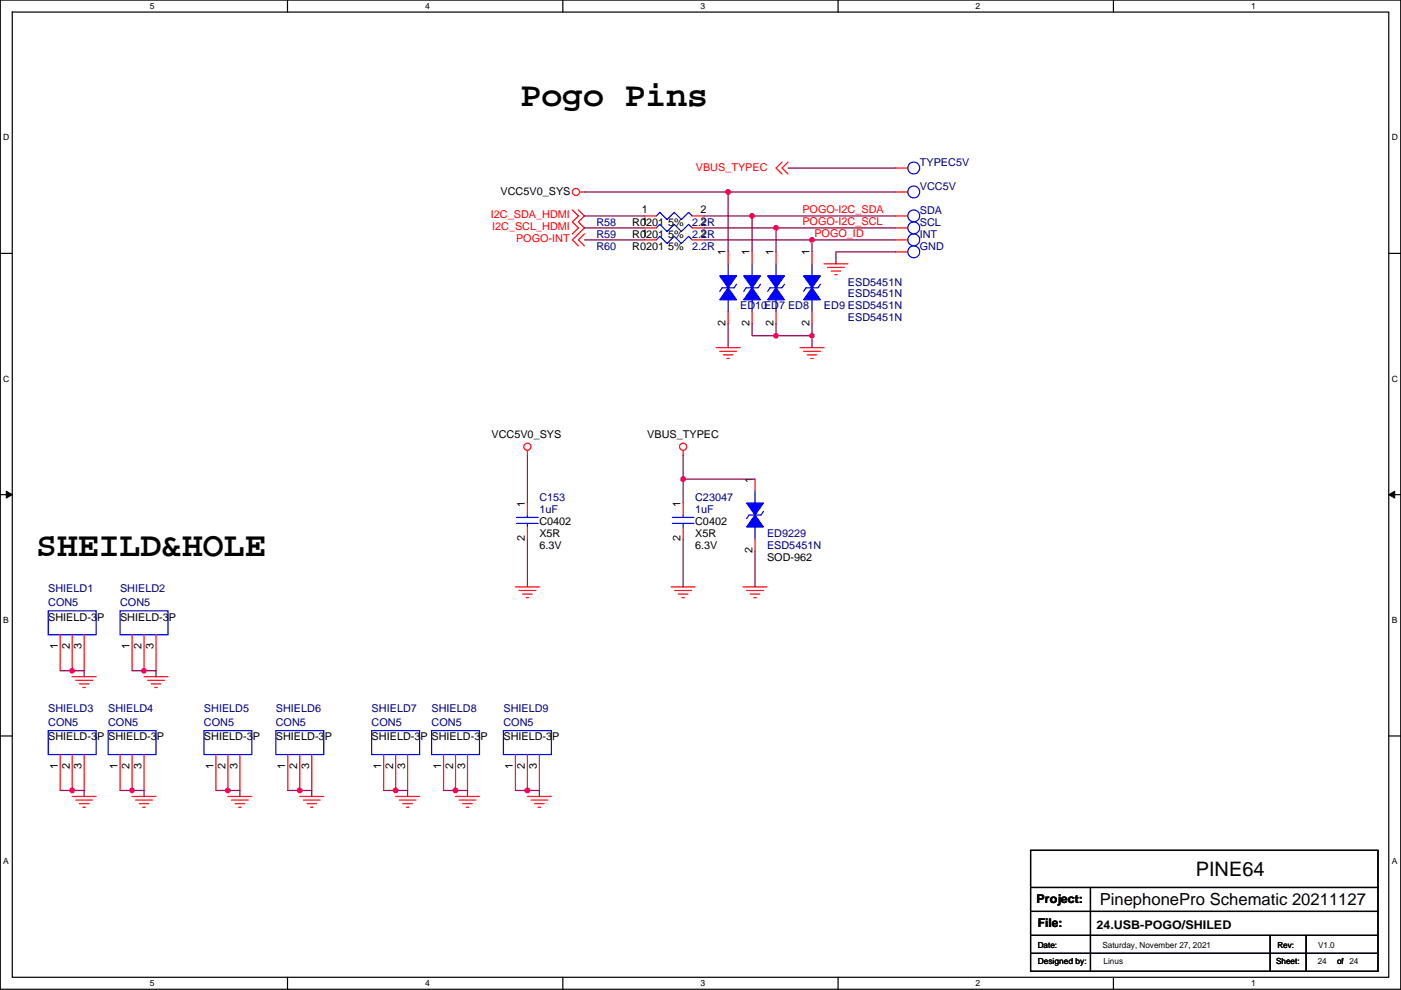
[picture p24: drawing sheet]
<svg xmlns="http://www.w3.org/2000/svg" width="297mm" height="210mm" viewBox="0 0 297 210" stroke-linecap="round" stroke-linejoin="round" font-family="sans-serif">
<defs><g id="words">
<g font-size="7.4">
<text x="110.4" y="22.4">Pogo Pins</text>
<text x="7.7" y="117.9">SHEILD&amp;HOLE</text>
</g>
<text font-size="4.2" x="253.5" y="185.8">PINE64</text>
<text font-size="3.5" x="233.2" y="192">PinephonePro Schematic 20211127</text>
<g font-size="2.5">
<text x="219.8" y="191.6">Project:</text>
<text x="220" y="196.7">File:</text>
<text x="232.5" y="197">24.USB-POGO/SHILED</text>
</g>
<g font-size="2.3" fill="#000080">
<text x="195" y="35.2">TYPEC5V</text>
<text x="195" y="40.2">VCC5V</text>
<text x="126.4" y="47.9">R58</text>
<text x="146.8" y="47.9">2.2R</text>
<text x="195" y="45.3">SDA</text>
<text x="195" y="47.9">SCL</text>
<text x="126.4" y="52.9">R60</text>
<text x="126.4" y="50.4">R59</text>
<text x="146.8" y="52.9">2.2R</text>
<text x="146.8" y="50.4">2.2R</text>
<text x="195" y="52.9">GND</text>
<text x="195" y="50.4">INT</text>
<text x="156.9" y="65.6">ED10ED7 ED8</text>
<text x="174.7" y="65.6">ED9 ESD5451N</text>
<text x="179.8" y="63.1">ESD5451N</text>
<text x="179.8" y="60.6">ESD5451N</text>
<text x="179.8" y="68.2">ESD5451N</text>
<text x="114.4" y="106.2">C153</text>
<text x="147.4" y="106.2">C23047</text>
<text x="114.4" y="108.8">1uF</text>
<text x="147.4" y="108.8">1uF</text>
<text x="162.6" y="113.8">ED9229</text>
<text x="162.6" y="116.4">ESD5451N</text>
<text x="10.2" y="125.5">SHIELD1</text>
<text x="25.5" y="125.5">SHIELD2</text>
<text x="10.2" y="128.6">CON5</text>
<text x="25.5" y="128.6">CON5</text>
<text x="10.2" y="150.9">SHIELD3</text>
<text x="10.2" y="154">CON5</text>
<text x="22.9" y="150.9">SHIELD4</text>
<text x="22.9" y="154">CON5</text>
<text x="43.2" y="150.9">SHIELD5</text>
<text x="43.2" y="154">CON5</text>
<text x="58.5" y="150.9">SHIELD6</text>
<text x="58.5" y="154">CON5</text>
<text x="78.8" y="150.9">SHIELD7</text>
<text x="78.8" y="154">CON5</text>
<text x="91.5" y="150.9">SHIELD8</text>
<text x="91.5" y="154">CON5</text>
<text x="106.7" y="150.9">SHIELD9</text>
<text x="106.7" y="154">CON5</text>
</g>
<g font-size="2.3">
<text x="106.1" y="41.3">VCC5V0_SYS</text>
<text x="134.1" y="47.9">R0201 5%</text>
<text x="136.1" y="47.8">1</text>
<text x="136.1" y="45.3">1</text>
<text x="148.5" y="47.8">2</text>
<text x="148.5" y="45.3">2</text>
<text x="134.1" y="52.9">R0201 5%</text>
<text x="134.1" y="50.4">R0201 5%</text>
<text x="136.1" y="50.4">1</text>
<text x="148.5" y="50.4">2</text>
<text x="153.8" y="54.2" transform="rotate(-90 153.8 54.2)">1</text>
<text x="158.9" y="54.2" transform="rotate(-90 158.9 54.2)">1</text>
<text x="164" y="54.2" transform="rotate(-90 164 54.2)">1</text>
<text x="171.6" y="54.2" transform="rotate(-90 171.6 54.2)">1</text>
<text x="153.8" y="69.2" transform="rotate(-90 153.8 69.2)">2</text>
<text x="158.9" y="69.2" transform="rotate(-90 158.9 69.2)">2</text>
<text x="164" y="69.2" transform="rotate(-90 164 69.2)">2</text>
<text x="171.6" y="69.2" transform="rotate(-90 171.6 69.2)">2</text>
<text x="104.2" y="93">VCC5V0_SYS</text>
<text x="137.2" y="93">VBUS_TYPEC</text>
<text x="111.3" y="107.5" transform="rotate(-90 111.3 107.5)">1</text>
<text x="144.3" y="107.5" transform="rotate(-90 144.3 107.5)">1</text>
<text x="159.6" y="102.4" transform="rotate(-90 159.6 102.4)">1</text>
<text x="114.4" y="111.3">C0402</text>
<text x="114.4" y="113.8">X5R</text>
<text x="147.4" y="111.3">C0402</text>
<text x="147.4" y="113.8">X5R</text>
<text x="111.3" y="114.9" transform="rotate(-90 111.3 114.9)">2</text>
<text x="114.4" y="116.4">6.3V</text>
<text x="144.3" y="114.9" transform="rotate(-90 144.3 114.9)">2</text>
<text x="147.4" y="116.4">6.3V</text>
<text x="159.6" y="117.4" transform="rotate(-90 159.6 117.4)">2</text>
<text x="162.6" y="118.9">SOD-962</text>
<text x="10.2" y="131.6">SHIELD-3P</text>
<text x="25.5" y="131.6">SHIELD-3P</text>
<text x="12.2" y="137.7" transform="rotate(-90 12.2 137.7)">1</text>
<text x="14.8" y="137.7" transform="rotate(-90 14.8 137.7)">2</text>
<text x="17.3" y="137.7" transform="rotate(-90 17.3 137.7)">3</text>
<text x="27.5" y="137.7" transform="rotate(-90 27.5 137.7)">1</text>
<text x="30" y="137.7" transform="rotate(-90 30 137.7)">2</text>
<text x="32.6" y="137.7" transform="rotate(-90 32.6 137.7)">3</text>
<text x="10.2" y="157">SHIELD-3P SHIELD-3P</text>
<text x="43.2" y="157">SHIELD-3P</text>
<text x="58.5" y="157">SHIELD-3P</text>
<text x="78.8" y="157">SHIELD-3P SHIELD-3P</text>
<text x="106.7" y="157">SHIELD-3P</text>
<text x="12.2" y="163.1" transform="rotate(-90 12.2 163.1)">1</text>
<text x="14.8" y="163.1" transform="rotate(-90 14.8 163.1)">2</text>
<text x="17.3" y="163.1" transform="rotate(-90 17.3 163.1)">3</text>
<text x="24.9" y="163.1" transform="rotate(-90 24.9 163.1)">1</text>
<text x="27.5" y="163.1" transform="rotate(-90 27.5 163.1)">2</text>
<text x="30" y="163.1" transform="rotate(-90 30 163.1)">3</text>
<text x="45.3" y="163.1" transform="rotate(-90 45.3 163.1)">1</text>
<text x="47.8" y="163.1" transform="rotate(-90 47.8 163.1)">2</text>
<text x="50.3" y="163.1" transform="rotate(-90 50.3 163.1)">3</text>
<text x="60.5" y="163.1" transform="rotate(-90 60.5 163.1)">1</text>
<text x="63" y="163.1" transform="rotate(-90 63 163.1)">2</text>
<text x="65.6" y="163.1" transform="rotate(-90 65.6 163.1)">3</text>
<text x="80.8" y="163.1" transform="rotate(-90 80.8 163.1)">1</text>
<text x="83.4" y="163.1" transform="rotate(-90 83.4 163.1)">2</text>
<text x="85.9" y="163.1" transform="rotate(-90 85.9 163.1)">3</text>
<text x="93.5" y="163.1" transform="rotate(-90 93.5 163.1)">1</text>
<text x="96.1" y="163.1" transform="rotate(-90 96.1 163.1)">2</text>
<text x="98.6" y="163.1" transform="rotate(-90 98.6 163.1)">3</text>
<text x="108.8" y="163.1" transform="rotate(-90 108.8 163.1)">1</text>
<text x="111.3" y="163.1" transform="rotate(-90 111.3 163.1)">2</text>
<text x="113.8" y="163.1" transform="rotate(-90 113.8 163.1)">3</text>
</g>
<g font-size="2.3" fill="#f00">
<text x="147.5" y="36.2">VBUS_TYPEC</text>
<text x="104.1" y="46.3">I2C_SDA_HDMI</text>
<text x="170.1" y="45.2">POGO-I2C_SDA</text>
<text x="170.1" y="47.7">POGO-I2C_SCL</text>
<text x="104.3" y="48.9">I2C_SCL_HDMI</text>
<text x="109.4" y="51.4">POGO-INT</text>
<text x="172.7" y="50.3">POGO_ID</text>
</g>
<g font-size="1.8">
<text x="31.8" y="1.9">5</text>
<text x="90.1" y="1.9">4</text>
<text x="148.5" y="1.9">3</text>
<text x="206.9" y="1.9">2</text>
<text x="265.2" y="1.9">1</text>
<text x=".7" y="29.8">D</text>
<text x="295.1" y="29.8">D</text>
<text x=".7" y="81">C</text>
<text x="295.1" y="81">C</text>
<text x=".7" y="132.1">B</text>
<text x="295.1" y="132.1">B</text>
<text x=".7" y="183.3">A</text>
<text x="295.1" y="183.3">A</text>
<text x="220" y="201">Date:</text>
<text x="233.7" y="201">Saturday, November 27, 2021</text>
<text x="270.8" y="201">Rev:</text>
<text x="279.5" y="201">V1.0</text>
<text x="31.8" y="209.2">5</text>
<text x="90.1" y="209.2">4</text>
<text x="148.5" y="209.2">3</text>
<text x="206.9" y="209.2">2</text>
<text x="220" y="204.6">Designed by:</text>
<text x="234" y="204.6">Linus</text>
<text x="265.2" y="209.2">1</text>
<text x="270.6" y="204.6">Sheet:</text>
<text x="279.4" y="204.6">24</text>
<text x="283.5" y="204.6">of 24</text>
<text x="283.5" y="204.6">of</text>
</g>
</g></defs>
<path d="M.1 0h296.9v209.8h-296.9zM2.6 2.6h291.8v204.7h-291.8z" fill="none" stroke="#000" stroke-width=".25"/>
<g fill="#fff">
<path d="M31.8 .3h1v2h-1z"/>
<path d="M31.8 207.5h1v2.1h-1z"/>
</g>
<path d="M61 0v2.6M61 207.3v2.5" fill="none" stroke="#000" stroke-width=".25"/>
<g fill="#fff">
<path d="M90.1 .3h1v2h-1z"/>
<path d="M90.1 207.5h1v2.1h-1z"/>
</g>
<path d="M119.3 0v2.6M119.3 207.3v2.5" fill="none" stroke="#000" stroke-width=".25"/>
<g fill="#fff">
<path d="M148.5 .3h1v2h-1z"/>
<path d="M148.5 207.5h1v2.1h-1z"/>
</g>
<path d="M177.7 0v2.6M177.7 207.3v2.5" fill="none" stroke="#000" stroke-width=".25"/>
<g fill="#fff">
<path d="M206.9 .3h1v2h-1z"/>
<path d="M206.9 207.5h1v2.1h-1z"/>
</g>
<path d="M236.1 0v2.6M236.1 207.3v2.5" fill="none" stroke="#000" stroke-width=".25"/>
<g fill="#fff">
<path d="M265.2 .3h1v2h-1z"/>
<path d="M265.2 207.5h1v2.1h-1z"/>
<path d="M.7 28.2h1.3v2h-1.3z"/>
<path d="M295.1 28.2h1.3v2h-1.3z"/>
<path d="M.7 79.3h1.3v2.1h-1.3z"/>
<path d="M295.1 79.3h1.3v2.1h-1.3z"/>
</g>
<path d="M.1 53.7h2.5M294.4 53.7h2.6" fill="none" stroke="#000" stroke-width=".25"/>
<g fill="#fff">
<path d="M.7 130.5h1.2v2h-1.2z"/>
<path d="M295.1 130.5h1.2v2h-1.2z"/>
</g>
<path d="M.1 104.9h2.5M294.4 104.9h2.6" fill="none" stroke="#000" stroke-width=".25"/>
<g fill="#000" stroke="#000" stroke-width=".21">
<path d="M1.3 104.2l1.3 .7-1.3 .7z" fill-rule="evenodd"/>
<path d="M294.4 104.9l1.3-.7v1.4z" fill-rule="evenodd"/>
</g>
<g fill="#fff">
<path d="M.7 181.7h1.2v2h-1.2z"/>
<path d="M295.1 181.7h1.2v2h-1.2z"/>
</g>
<path d="M.1 156.1h2.5M294.4 156.1h2.6M218.5 188.2h73.7M218.5 193.3h73.7M218.5 198.4h73.7M218.5 180.4h73.7v25.6h-73.7zM231.2 188.2v17.8M269.3 198.4v7.6M276.9 198.4v7.6M218.5 202.2h73.7" fill="none" stroke="#000" stroke-width=".25"/>
<g fill="none" stroke="#f00" stroke-width=".25">
<path d="M165.8 34.4l-1.3 1.2 1.3 1.3M167.1 34.4l-1.3 1.2 1.3 1.3M189.9 35.6h2.6M121.4 44.5l1.2 1.3-1.2 1.3 1.2 1.2-1.2 1.3M122.6 44.5l1.3 1.3-1.3 1.3 1.3 1.2-2.5 2.6 1.2 1.3M122.9 40.7h1M123.9 49.6l-1.3 1.3 1.3 1.3M136.6 50.9h2.5M136.6 48.3h2.5M136.6 45.8h2.5M146.8 50.9h2.5M146.8 48.3h2.5"/>
<path d="M146.8 45.8h2.5M154.4 53.4v2.6M159.5 53.4v2.6M164.5 53.4v2.6M172.2 53.4v2.6M174.7 56h5.1M175.5 56.7h3.5M176.2 57.5h2.1M177 58.3h.5M189.9 40.7h2.6M189.9 53.4h2.6M189.9 50.9h2.6"/>
<path d="M189.9 48.3h2.6M189.9 45.8h2.6M151.8 73.7h5.1M152.6 74.5h3.6M153.4 75.3h2M154.1 76h.5M154.4 66.1v2.6M159.5 66.1v2.6M164.5 66.1v2.6M169.6 73.7h5.1M170.4 74.5h3.5M171.1 75.3h2.1"/>
<path d="M171.9 76h.5M172.2 66.1v2.6M111.8 95.5v1M144.8 95.5v1M111.8 106.7v2.5M111.8 111.8v2.5M144.8 106.7v2.5M144.8 111.8v2.5M160.1 101.6v2.6M160.1 114.3v2.6M12.8 134.6v7.7M15.3 134.6v7.7"/>
<path d="M17.8 134.6v7.7M28 134.6v7.7M30.5 134.6v7.7M33.1 134.6v7.7M109.3 124.5h5.1M110 125.2h3.6M110.8 126h2M111.6 126.8h.5M142.3 124.5h5.1M143.1 125.2h3.5M143.8 126h2.1M144.6 126.8h.5"/>
<path d="M157.5 124.5h5.1M158.3 125.2h3.6M159.1 126h2M159.8 126.8h.5M15.3 143.5h5.1M16.1 144.3h3.5M16.8 145.1h2.1M17.6 145.8h.5M30.5 143.5h5.1M31.3 144.3h3.6M32.1 145.1h2M32.8 145.8h.5"/>
<path d="M12.8 160v7.7M15.3 168.9h5.1M15.3 160v7.7M16.1 169.7h3.5M16.8 170.5h2.1M17.6 171.2h.5M17.8 160v7.7M25.5 160v7.7M28 168.9h5.1M28 160v7.7M28.8 169.7h3.5M29.5 170.5h2.1"/>
<path d="M30.3 171.2h.5M30.5 160v7.7M45.8 160v7.7M48.3 168.9h5.1M48.3 160v7.7M49.1 169.7h3.5M49.8 170.5h2.1M50.6 171.2h.5M50.9 160v7.7M61 160v7.7M63.6 168.9h5M63.6 160v7.7"/>
<path d="M64.3 169.7h3.6M65.1 170.5h2M65.8 171.2h.6M66.1 160v7.7M81.3 160v7.7M83.9 168.9h5.1M83.9 160v7.7M84.6 169.7h3.6M85.4 170.5h2M86.2 171.2h.5M86.4 160v7.7M94 160v7.7"/>
<path d="M96.6 168.9h5.1M96.6 160v7.7M97.3 169.7h3.6M98.1 170.5h2M98.9 171.2h.5M99.1 160v7.7M109.3 160v7.7M111.8 168.9h5.1M111.8 160v7.7M112.6 169.7h3.5M113.3 170.5h2.1M114.1 171.2h.5"/>
<path d="M114.4 160v7.7"/>
<circle cx="122.1" cy="40.7" r=".76"/>
<circle cx="111.8" cy="94.7" r=".76"/>
<circle cx="144.8" cy="94.7" r=".76"/>
</g>
<g fill="none" stroke="#00f" stroke-width=".25">
<path d="M139.1 50.9l.8-.8 1.5 1.5 1.5-1.5 1.6 1.5 1.5-1.5 .8 .8M139.1 48.3l.8-.7 1.5 1.5 1.5-1.5 1.6 1.5 1.5-1.5 .8 .7M139.1 45.8l.8-.8 1.5 1.6 1.5-1.6 1.6 1.6 1.5-1.6 .8 .8M154.4 56v2.5M159.5 56v2.5M164.5 56v2.5M172.2 56v2.5M154.4 63.6v2.5M156.2 60.3l-.6 .7h-2.5l-.5 .8M159.5 63.6v2.5M161.2 60.3l-.5 .7h-2.5l-.5 .8M164.5 63.6v2.5"/>
<path d="M166.3 60.3l-.5 .7h-2.5l-.5 .8M172.2 63.6v2.5M173.9 60.3l-.5 .7h-2.5l-.5 .8M109.5 111h4.6M109.5 109.7h4.6M111.8 109.2v.5M111.8 111v.8M142.6 111h4.5M142.6 109.7h4.5M144.8 109.2v.5M144.8 111v.8M160.1 104.2v2.5"/>
<path d="M160.1 111.8v2.5M161.9 108.5l-.5 .7h-2.6l-.5 .8M10.2 129.6h10.2v5h-10.2zM25.5 129.6h10.1v5h-10.1zM10.2 155h10.2v5h-10.2zM22.9 155h10.2v5h-10.2zM43.2 155h10.2v5h-10.2zM58.5 155h10.1v5h-10.1zM78.8 155h10.2v5h-10.2zM91.5 155h10.2v5h-10.2zM106.7 155h10.2v5h-10.2z"/>
<circle cx="193.7" cy="35.6" r="1.26"/>
<circle cx="193.7" cy="48.3" r="1.26"/>
<circle cx="193.7" cy="50.9" r="1.26"/>
<circle cx="193.7" cy="40.7" r="1.26"/>
<circle cx="193.7" cy="45.8" r="1.26"/>
<circle cx="193.7" cy="53.4" r="1.26"/>
</g>
<g fill="#00f" stroke="#00f" stroke-width=".25">
<path d="M158.3 106.7h3.6l-1.8 2.5z" fill-rule="evenodd"/>
<path d="M160.1 109.2l1.8 2.6h-3.6z" fill-rule="evenodd"/>
<path d="M162.8 58.5h3.5l-1.8 2.5z" fill-rule="evenodd"/>
<path d="M164.5 61l1.8 2.6h-3.5z" fill-rule="evenodd"/>
<path d="M152.6 58.5h3.6l-1.8 2.5z" fill-rule="evenodd"/>
<path d="M154.4 61l1.8 2.6h-3.6z" fill-rule="evenodd"/>
<path d="M157.7 58.5h3.5l-1.7 2.5z" fill-rule="evenodd"/>
<path d="M159.5 61l1.7 2.6h-3.5z" fill-rule="evenodd"/>
<path d="M170.4 58.5h3.5l-1.7 2.5z" fill-rule="evenodd"/>
<path d="M172.2 61l1.7 2.6h-3.5z" fill-rule="evenodd"/>
</g>
<g fill="none" stroke="#800040" stroke-width=".25">
<path d="M167.1 35.6h22.8M123.9 50.9h12.7M123.9 48.3h12.7M123.9 45.8h12.7M123.9 40.7h66M149.3 48.3h15.2v5.1M149.3 50.9h40.6M149.3 45.8h10.2v7.6M154.4 40.7v12.7M159.5 45.8h30.4M164.5 48.3h25.4M172.2 50.9v2.5"/>
<path d="M189.9 53.4h-12.7v2.6M154.4 68.7v5M159.5 68.7v2.5h5M164.5 68.7v2.5M164.5 71.2h7.7M172.2 68.7v5M111.8 96.5v10.2M144.8 96.5v10.2M111.8 114.3v10.2M144.8 101.6h15.3M144.8 114.3v10.2M160.1 116.9v7.6"/>
<path d="M12.8 142.3h5v1.2M28 142.3h5.1v1.2M12.8 167.7h5v1.2M25.5 167.7h5v1.2M45.8 167.7h5.1v1.2M61 167.7h5.1v1.2M81.3 167.7h5.1v1.2M94 167.7h5.1v1.2M109.3 167.7h5.1v1.2"/>
</g>
<g fill="#f0f" stroke="#f0f" stroke-width=".25">
<circle cx="15.3" cy="167.6" r=".5"/>
<circle cx="28" cy="167.6" r=".5"/>
<circle cx="48.3" cy="167.6" r=".5"/>
<circle cx="63.5" cy="167.6" r=".5"/>
<circle cx="83.9" cy="167.6" r=".5"/>
<circle cx="96.6" cy="167.6" r=".5"/>
<circle cx="15.3" cy="142.2" r=".5"/>
<circle cx="30.5" cy="142.2" r=".5"/>
<circle cx="111.8" cy="167.6" r=".5"/>
<circle cx="144.8" cy="101.6" r=".5"/>
<circle cx="172.1" cy="50.9" r=".5"/>
<circle cx="172.1" cy="71.2" r=".5"/>
<circle cx="164.5" cy="48.3" r=".5"/>
<circle cx="159.4" cy="45.8" r=".5"/>
<circle cx="164.5" cy="71.2" r=".5"/>
<circle cx="154.4" cy="40.7" r=".5"/>
</g>
<use href="#words"/>
</svg>
